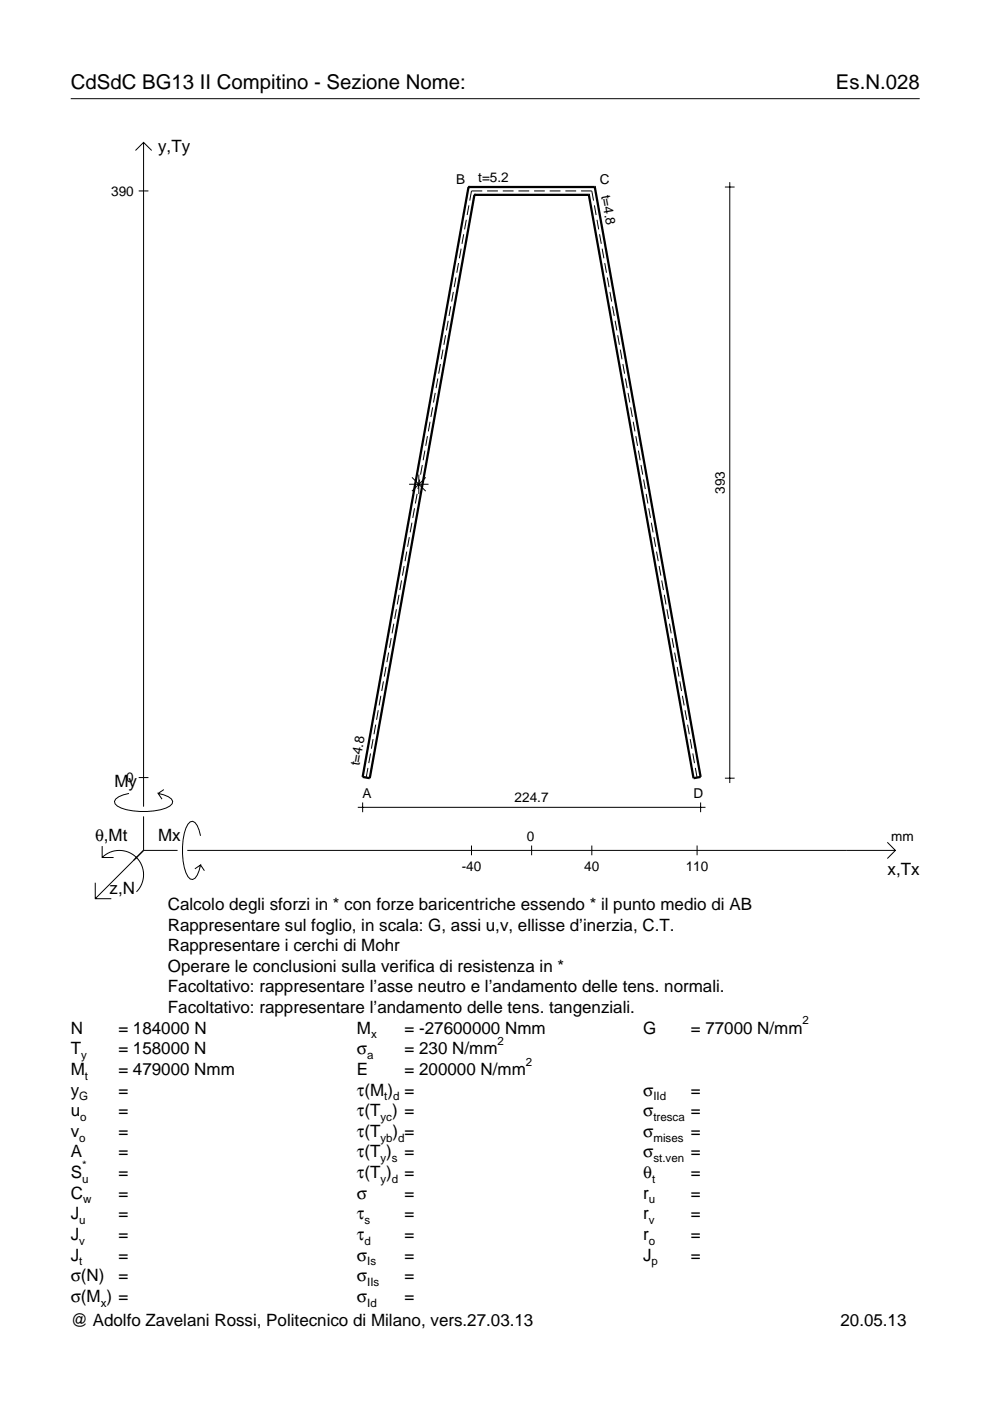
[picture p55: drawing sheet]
<svg xmlns="http://www.w3.org/2000/svg" width="210mm" height="297mm" viewBox="0 0 210 297" stroke-linecap="round" stroke-linejoin="round" font-family="sans-serif">
<defs><g id="words">
<g font-size="4.3">
<text x="15" y="18.9">CdSdC BG13 II Compitino - Sezione Nome:</text>
<text x="177.2" y="18.9">Es.N.028</text>
</g>
<g font-size="3.6">
<text x="33.5" y="32.3">y,Ty</text>
<text x="24.3" y="166.9">My</text>
<text x="20.1" y="178.2">θ,Mt</text>
<text x="33.5" y="178.2">Mx</text>
<text x="188.2" y="185.5">x,Tx</text>
<text x="23.2" y="189.6">z,N</text>
<text x="35.6" y="192.9">Calcolo degli sforzi in * con forze baricentriche essendo * il punto medio di AB</text>
<text x="35.6" y="197.3">Rappresentare sul foglio, in scala: G, assi u,v, ellisse d’inerzia, C.T.</text>
<text x="35.6" y="201.7">Rappresentare i cerchi di Mohr</text>
<text x="35.6" y="206">Operare le conclusioni sulla verifica di resistenza in *</text>
<text x="35.6" y="210.4">Facoltativo: rappresentare l’asse neutro e l’andamento delle tens. normali.</text>
<text x="35.6" y="214.8">Facoltativo: rappresentare l’andamento delle tens. tangenziali.</text>
<text x="15" y="219.2">N</text>
<text x="25.1" y="219.2">= 184000 N</text>
<text x="75.7" y="219.2">M</text>
<text x="85.8" y="219.2">= -27600000 Nmm</text>
<text x="136.4" y="219.2">G</text>
<text x="146.5" y="219.2">= 77000 N/mm</text>
<text x="15" y="227.9">M</text>
<text x="15" y="223.5">T</text>
<text x="25.1" y="223.5">= 158000 N</text>
<text x="25.1" y="227.9">= 479000 Nmm</text>
<text x="75.7" y="223.5">σ</text>
<text x="75.7" y="227.9">E</text>
<text x="85.8" y="223.5">= 230 N/mm</text>
<text x="85.8" y="227.9">= 200000 N/mm</text>
<text x="15" y="232.3">y</text>
<text x="25.1" y="232.3">=</text>
<text x="75.7" y="232.3">τ(M ) =</text>
<text x="136.4" y="232.3">σ</text>
<text x="146.5" y="232.3">=</text>
<text x="15" y="236.7">u</text>
<text x="25.1" y="236.7">=</text>
<text x="75.7" y="236.7">τ(T ) =</text>
<text x="136.4" y="236.7">σ</text>
<text x="146.5" y="236.7">=</text>
<text x="15" y="241">v</text>
<text x="15" y="245.4">A</text>
<text x="25.1" y="241">=</text>
<text x="25.1" y="245.4">=</text>
<text x="75.7" y="245.4">τ(T )</text>
<text x="75.7" y="241">τ(T</text>
<text x="83.3" y="241">) =</text>
<text x="85.8" y="245.4">=</text>
<text x="136.4" y="241">σ</text>
<text x="136.4" y="245.4">σ</text>
<text x="146.5" y="241">=</text>
<text x="146.5" y="245.4">=</text>
<text x="15" y="249.8">S</text>
<text x="25.1" y="249.8">=</text>
<text x="75.7" y="249.8">τ(T )</text>
<text x="85.8" y="249.8">=</text>
<text x="136.4" y="249.8">θ</text>
<text x="146.5" y="249.8">=</text>
<text x="15" y="254.2">C</text>
<text x="25.1" y="254.2">=</text>
<text x="75.7" y="254.2">σ</text>
<text x="85.8" y="254.2">=</text>
<text x="136.4" y="254.2">r</text>
<text x="146.5" y="254.2">=</text>
<text x="15" y="258.5">J</text>
<text x="15" y="262.9">J</text>
<text x="25.1" y="258.5">=</text>
<text x="25.1" y="262.9">=</text>
<text x="75.7" y="258.5">τ</text>
<text x="75.7" y="262.9">τ</text>
<text x="85.8" y="258.5">=</text>
<text x="85.8" y="262.9">=</text>
<text x="136.4" y="258.5">r</text>
<text x="136.4" y="262.9">r</text>
<text x="146.5" y="258.5">=</text>
<text x="146.5" y="262.9">=</text>
<text x="15" y="267.3">J</text>
<text x="25.1" y="267.3">=</text>
<text x="75.7" y="267.3">σ</text>
<text x="85.8" y="267.3">=</text>
<text x="136.4" y="267.3">J</text>
<text x="146.5" y="267.3">=</text>
<text x="15" y="271.7">σ(N)</text>
<text x="25.1" y="271.7">=</text>
<text x="75.7" y="271.7">σ</text>
<text x="85.8" y="271.7">=</text>
<text x="15" y="281.2">@ Adolfo Zavelani Rossi, Politecnico di Milano, vers.27.03.13</text>
<text x="15" y="276">σ(M ) =</text>
<text x="75.7" y="276">σ</text>
<text x="85.8" y="276">=</text>
<text x="178.2" y="281.2">20.05.13</text>
</g>
<g font-size="2.9">
<text x="23.6" y="41.5">390</text>
<text x="96.7" y="38.9">B</text>
<text x="101.4" y="38.6">t=5.2</text>
<text x="127.2" y="38.9">C</text>
<text x="127.5" y="41.5" transform="rotate(80 127.5 41.5)">t=4.8</text>
<text x="153.7" y="104.7" transform="rotate(-90 153.7 104.7)">393</text>
<text x="26.8" y="165.9">0</text>
<text x="76.2" y="162.5" transform="rotate(-80 76.2 162.5)">t=4.8</text>
<text x="76.9" y="169.2">A</text>
<text x="109.1" y="170.1">224.7</text>
<text x="147" y="169.2">D</text>
<text x="111.7" y="178.2">0</text>
<text x="189" y="178.2">mm</text>
<text x="97.9" y="184.7">-40</text>
<text x="123.9" y="184.7">40</text>
<text x="145.4" y="184.7">110</text>
</g>
<g font-size="2.4">
<text x="78.7" y="220.2">x</text>
<text x="105.5" y="221.5">2</text>
<text x="170.2" y="217.2">2</text>
<text x="17.2" y="224.5">y</text>
<text x="77.9" y="224.5">a</text>
<text x="111.5" y="225.9">2</text>
<text x="16.8" y="233.3">G</text>
<text x="18" y="228.9">t</text>
<text x="81.5" y="233.3">t d</text>
<text x="138.5" y="233.3">IId</text>
<text x="17" y="237.7">o</text>
<text x="80.7" y="237.7">yc</text>
<text x="138.5" y="237.7">tresca</text>
<text x="16.8" y="242">o</text>
<text x="80.7" y="242">yb d</text>
<text x="138.5" y="242">mises</text>
<text x="17.4" y="250.8">u</text>
<text x="17.4" y="247.8">*</text>
<text x="80.7" y="246.4">y s</text>
<text x="80.7" y="250.8">y d</text>
<text x="138.2" y="250.8">t</text>
<text x="138.5" y="246.4">st.ven</text>
<text x="17.6" y="255.2">w</text>
<text x="137.6" y="255.2">u</text>
<text x="16.8" y="259.5">u</text>
<text x="16.8" y="263.9">v</text>
<text x="77.3" y="259.5">s</text>
<text x="77.3" y="263.9">d</text>
<text x="137.6" y="259.5">v</text>
<text x="137.6" y="263.9">o</text>
<text x="16.8" y="268.3">t</text>
<text x="77.9" y="268.3">Is</text>
<text x="138.2" y="268.3">p</text>
<text x="77.9" y="272.7">IIs</text>
<text x="21.4" y="277">x</text>
<text x="77.9" y="277">Id</text>
</g>
</g></defs>
<g fill="none" stroke="#000" stroke-width=".21">
<path d="M15 20.9h180M28.7 31.9l1.7-1.7 1.8 1.7M30.4 30.2v140.8M153.7 39.7h2.1M154.7 38.6v127.4M29.4 40.5h2.1M96.7 58.8l-.4 2.1M97.2 55.8l-.4 2M97.8 52.7l-.4 2.1M98.3 49.7l-.4 2M98.9 46.6l-.4 2M99.4 43.5l-.4 2.1"/>
<path d="M102.2 40.5h-2.2l-.4 2M103.3 40.5h2.3M106.6 40.5h2.3M109.9 40.5h2.3M113.2 40.5h2.3M116.5 40.5h2.3M119.9 40.5h2.3M123.2 40.5h2.3l.3 2M126 43.5l.4 2.1M126.6 46.6l.3 2M127.1 49.7l.4 2M127.7 52.7l.3 2.1"/>
<path d="M128.2 55.8l.4 2M128.8 58.8l.3 2.1M93.4 77.2l-.4 2M93.9 74.1l-.3 2.1M94.5 71.1l-.4 2M95 68l-.3 2.1M95.6 65l-.4 2M96.1 61.9l-.3 2M129.3 61.9l.4 2M129.9 65l.3 2M130.4 68l.4 2.1M131 71.1l.3 2"/>
<path d="M131.5 74.1l.4 2.1M132.1 77.2l.3 2M89.5 98.6l-.3 2M90.1 95.5l-.4 2.1M90.6 92.5l-.3 2M91.2 89.4l-.4 2.1M91.7 86.4l-.3 2M92.3 83.3l-.4 2M92.8 80.2l-.3 2.1M132.6 80.2l.4 2.1M133.2 83.3l.3 2M133.7 86.4l.4 2"/>
<path d="M134.3 89.4l.3 2.1M134.8 92.5l.4 2M135.4 95.5l.3 2.1M135.9 98.6l.4 2M86.2 116.9l-.3 2.1M86.7 102.7h4.2M86.8 113.9l-.4 2M87.3 110.8l-.3 2.1M87.3 101.2l3 2.9M87.9 107.8l-.4 2M88.4 104.7l-.3 2.1M88.8 100.6v4.1"/>
<path d="M89 101.7l-.4 2M90.3 101.2l-3 2.9M136.5 101.7l.3 2M137 104.7l.4 2.1M137.5 107.8l.4 2M138.1 110.8l.4 2.1M138.6 113.9l.4 2M139.2 116.9l.4 2.1M82.4 138.4l-.4 2M82.9 135.3l-.3 2M83.5 132.2l-.4 2.1M84 129.2l-.3 2"/>
<path d="M84.6 126.1l-.4 2.1M85.1 123.1l-.3 2M85.7 120l-.4 2M139.7 120l.4 2M140.3 123.1l.4 2M140.8 126.1l.4 2.1M141.4 129.2l.4 2M141.9 132.2l.4 2.1M142.5 135.3l.4 2M143 138.4l.4 2M78.6 159.8l-.4 2M79.1 156.7l-.4 2"/>
<path d="M79.7 153.6l-.4 2.1M80.2 150.6l-.4 2M80.7 147.5l-.3 2.1M81.3 144.5l-.4 2M81.8 141.4l-.3 2.1M143.6 141.4l.4 2.1M144.1 144.5l.4 2M144.7 147.5l.4 2.1M145.2 150.6l.4 2M145.8 153.6l.3 2.1M146.3 156.7l.4 2M146.9 159.8l.3 2"/>
<path d="M21.7 179.4v2.4h2.4M27.3 168.2a3.6 3.6 0 0 0-3 1.7l.1 .5a5.6 5.6 0 0 0 3.8 1.5 13.4 13.4 0 0 0 7.8-1l.5-.5 .1-.5a3.6 3.6 0 0 0-3.1-1.7l.8 1.2M29.4 164.9h2.1M30.4 173.1v7.2M34.7 167.4l-1.2 .8M42.5 177.2a3.6 3.6 0 0 0-1.7-3.1l-.5 .2a5.7 5.7 0 0 0-1.5 3.7 13.3 13.3 0 0 0 1 7.9l.5 .5 .5 .1a3.6 3.6 0 0 0 1.7-3.1l-1.2 .8M75.9 171.2h73.7M76.9 170.1v2.1M78 162.8l-.4 2.1M100 179.3v2M112.7 179.3v2M125.5 179.3v2"/>
<path d="M147.4 162.8l.4 2.1M147.8 179.3v2M148.5 170.1v2.1M153.7 165h2.1M188.1 178.6l1.7 1.7-1.7 1.7M20.2 187.2v3.3h3.4M21.7 181.8a5.1 5.1 0 0 1 7.2 0 5.1 5.1 0 0 1 0 7.3M30.4 180.3l-10.2 10.2M30.4 180.3h7.2M39.7 180.3h150.1M42.5 183.4l.8 1.2"/>
</g>
<path d="M99.3 39.7h.1M99.3 39.7l-22.4 125 1.5 .3 22.2-123.7M99.3 39.7h26.8M126.1 39.7h.1M126.1 39.7l22.4 125-1.5 .3-22.2-123.7M100.6 41.3h.1M100.6 41.3h24.2M124.8 41.3h.1" fill="none" stroke="#000" stroke-width=".48"/>
<use href="#words"/>
</svg>
